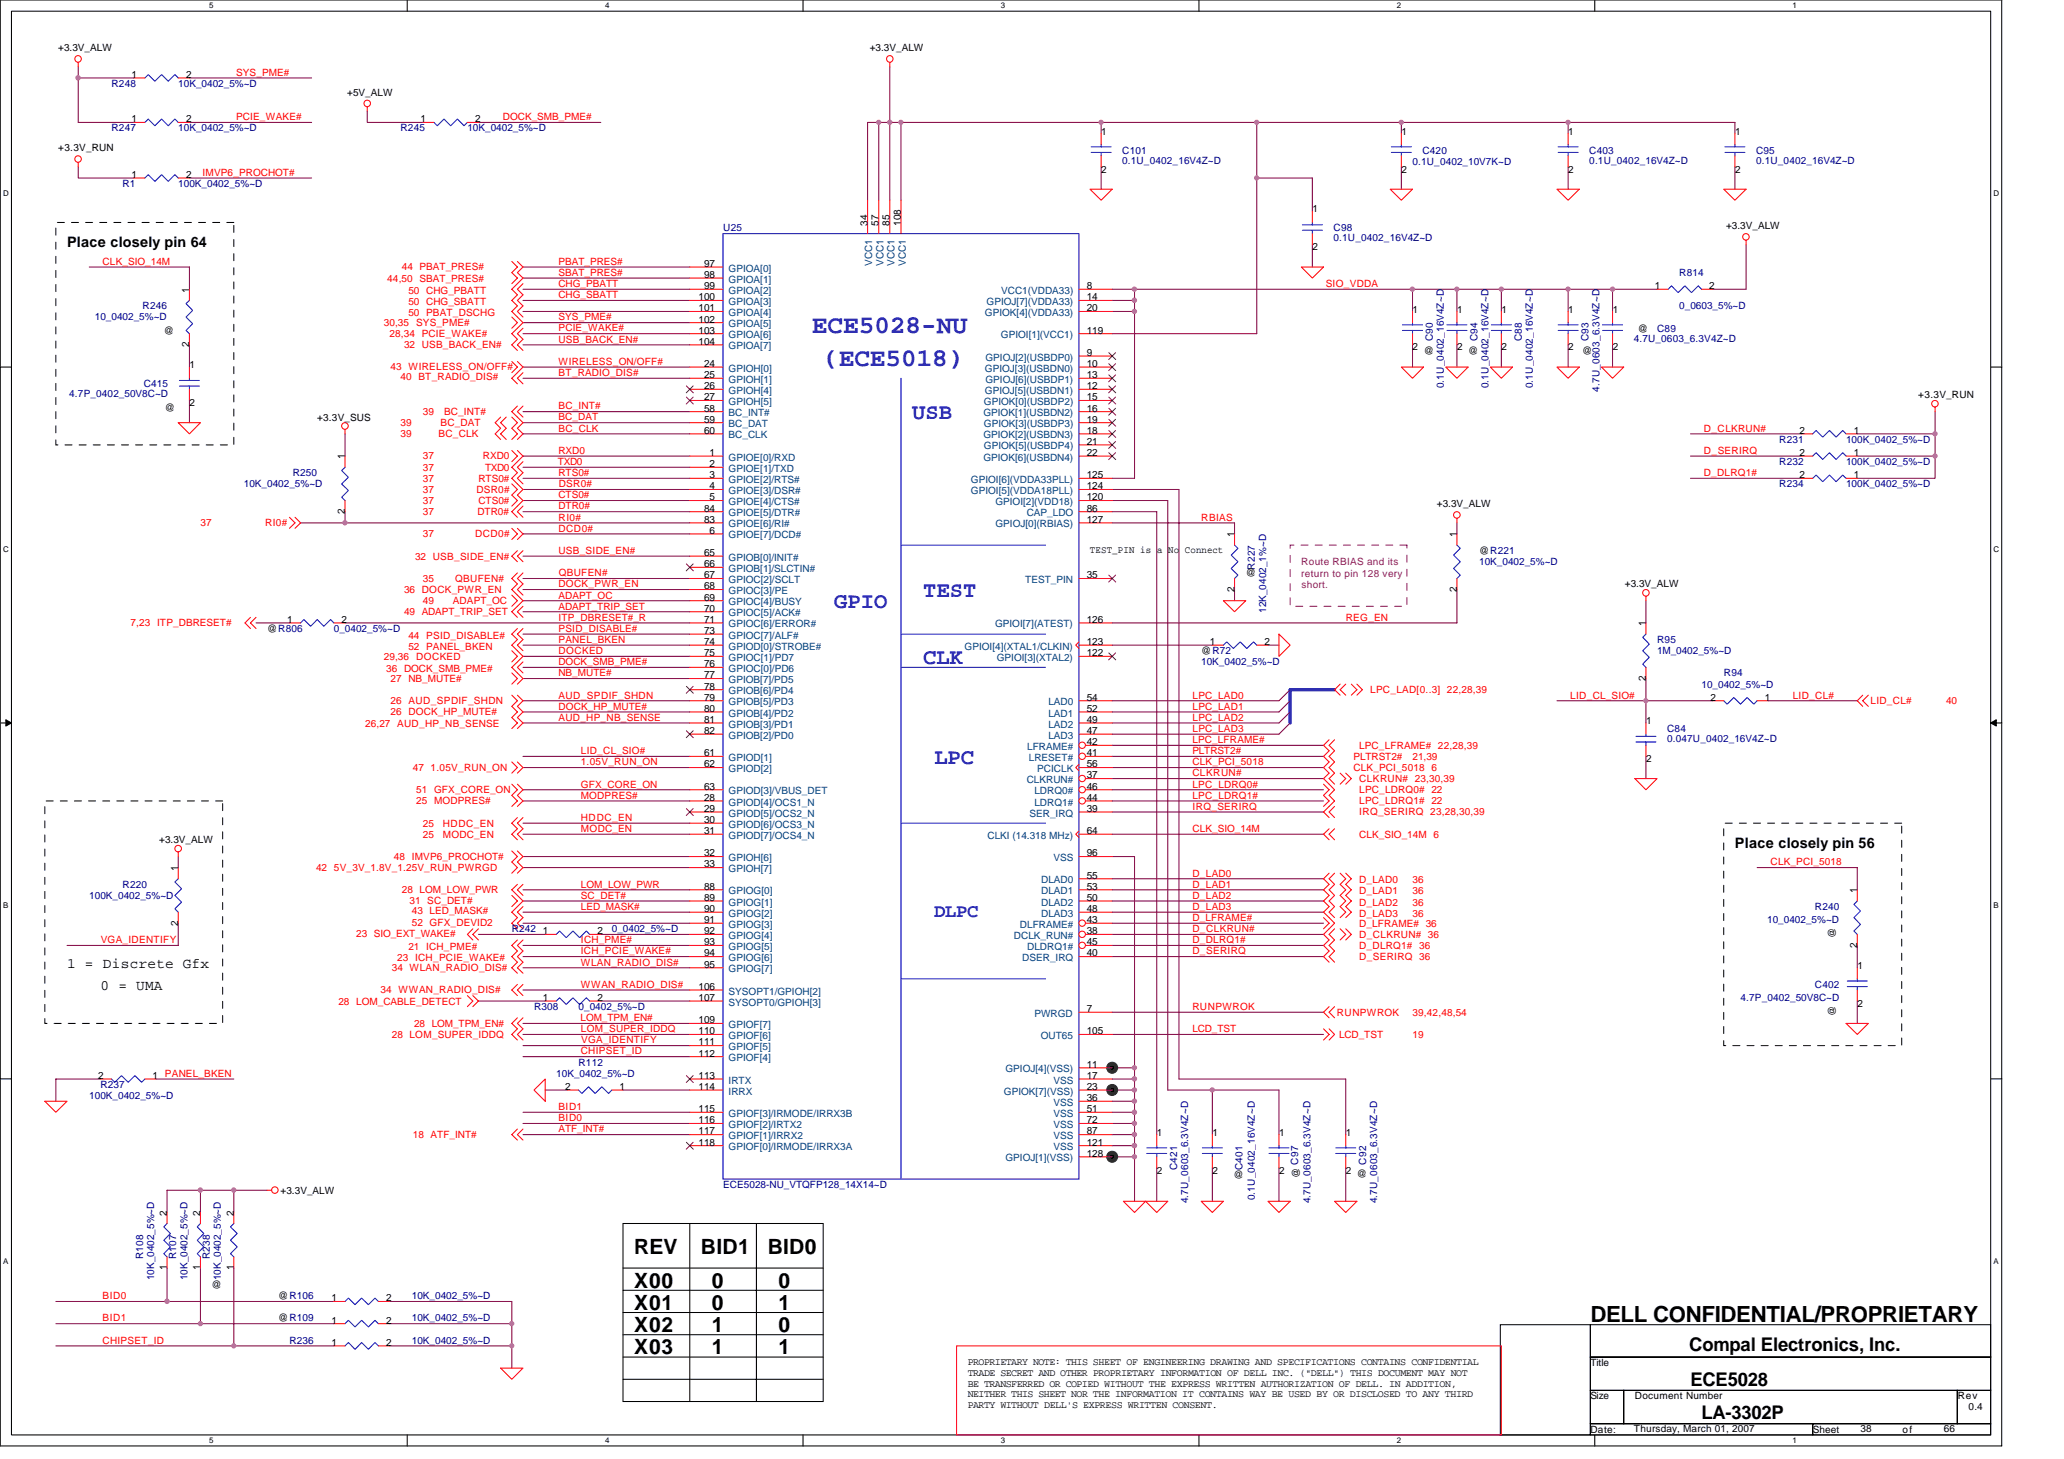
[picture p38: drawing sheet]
<svg xmlns="http://www.w3.org/2000/svg" width="297mm" height="210mm" viewBox="0 0 297 210" stroke-linecap="round" stroke-linejoin="round" font-family="sans-serif">
<defs><g id="words">
<g font-size="3.7" fill="#00f">
<text x="116.9" y="47.9">ECE5028-NU</text>
<text x="118.5" y="52.7">(ECE5018)</text>
</g>
<g font-size="3.2" fill="#00f">
<text x="131.3" y="60.3">USB</text>
<text x="120.1" y="87.5">GPIO</text>
<text x="132.9" y="85.9">TEST</text>
<text x="132.9" y="95.5">CLK</text>
<text x="134.5" y="109.9">LPC</text>
</g>
<text font-size="3.2" x="228.9" y="190.2">DELL CONFIDENTIAL/PROPRIETARY</text>
<g font-size="3">
<text x="91.3" y="185.3">X00</text>
<text x="91.3" y="180.4">REV</text>
<text x="100.9" y="180.4">BID1</text>
<text x="102.5" y="185.3">0</text>
<text x="110.5" y="180.4">BID0</text>
<text x="112.1" y="185.3">0</text>
<text x="91.3" y="191.6">X02</text>
<text x="91.3" y="188.4">X01</text>
<text x="102.5" y="188.4">0</text>
<text x="102.5" y="191.6">1</text>
<text x="112.1" y="188.4">1</text>
<text x="112.1" y="191.6">0</text>
<text x="91.3" y="194.8">X03</text>
<text x="102.5" y="194.8">1</text>
<text x="112.1" y="194.8">1</text>
</g>
<text font-size="2.7" fill="#00f" x="134.4" y="131.9">DLPC</text>
<g font-size="2.7">
<text x="243.1" y="194.4">Compal Electronics, Inc.</text>
<text x="243.3" y="199.3">ECE5028</text>
<text x="244.9" y="204.2">LA-3302P</text>
</g>
<g font-size="2.1">
<text x="9.6" y="35.5">Place closely pin 64</text>
<text x="249.7" y="121.9">Place closely pin 56</text>
<text x="9.6" y="139.3">1 = Discrete Gfx</text>
<text x="14.5" y="142.5">0 = UMA</text>
</g>
<g font-size="1.4">
<text x="8.4" y="7.4">+3.3V_ALW</text>
<text x="18.9" y="11.2">1</text>
<text x="26.8" y="11.2">2</text>
<text x="125.2" y="7.4">+3.3V_ALW</text>
<text x="18.9" y="17.6">1</text>
<text x="26.8" y="17.6">2</text>
<text x="50" y="13.8">+5V_ALW</text>
<text x="60.5" y="17.6">1</text>
<text x="68.4" y="17.6">2</text>
<text x="8.4" y="21.8">+3.3V_RUN</text>
<text x="158.5" y="19.4">1</text>
<text x="201.7" y="19.4">1</text>
<text x="225.7" y="19.4">1</text>
<text x="249.7" y="19.4">1</text>
<text x="18.9" y="25.6">1</text>
<text x="26.8" y="25.6">2</text>
<text x="158.5" y="24.8">2</text>
<text x="201.7" y="24.8">2</text>
<text x="225.7" y="24.8">2</text>
<text x="249.7" y="24.8">2</text>
<text x="124.8" y="32.5" transform="rotate(-90 124.8 32.5)">34</text>
<text x="126.4" y="32.5" transform="rotate(-90 126.4 32.5)">57</text>
<text x="128" y="32.5" transform="rotate(-90 128 32.5)">85</text>
<text x="129.6" y="32.5" transform="rotate(-90 129.6 32.5)">108</text>
<text x="188.9" y="30.6">1</text>
<text x="248.4" y="33">+3.3V_ALW</text>
<text x="101.3" y="38.4">97</text>
<text x="101.3" y="40">98</text>
<text x="101.3" y="41.6">99</text>
<text x="156.4" y="41.6">8</text>
<text x="188.9" y="36">2</text>
<text x="238.1" y="41.6">1</text>
<text x="246" y="41.6">2</text>
<text x="27.2" y="42.1" transform="rotate(-90 27.2 42.1)">1</text>
<text x="100.5" y="43.2">100</text>
<text x="100.5" y="44.8">101</text>
<text x="100.5" y="46.4">102</text>
<text x="100.5" y="48">103</text>
<text x="156.4" y="44.8">20</text>
<text x="156.4" y="48">119</text>
<text x="156.4" y="43.2">14</text>
<text x="203.3" y="45">1</text>
<text x="209.7" y="45">1</text>
<text x="216.1" y="45">1</text>
<text x="225.7" y="45">1</text>
<text x="232.1" y="45">1</text>
<text x="235.7" y="47.7">@</text>
<text x="23.6" y="48">@</text>
<text x="27.2" y="49.9" transform="rotate(-90 27.2 49.9)">2</text>
<text x="27.3" y="53">1</text>
<text x="100.5" y="49.6">104</text>
<text x="101.3" y="52.8">24</text>
<text x="156.4" y="52.8">10</text>
<text x="156.4" y="51.2">9</text>
<text x="203.3" y="50.4">2</text>
<text x="204.9" y="50.9">@</text>
<text x="209.7" y="50.4">2</text>
<text x="211.3" y="50.9">@</text>
<text x="216.1" y="50.4">2</text>
<text x="225.7" y="50.4">2</text>
<text x="227.7" y="50.9">@</text>
<text x="232.1" y="50.4">2</text>
<text x="23.7" y="59.1">@</text>
<text x="27.3" y="58.4">2</text>
<text x="101.3" y="54.4">25</text>
<text x="101.3" y="56">26</text>
<text x="101.3" y="57.6">27</text>
<text x="101.3" y="59.2">58</text>
<text x="156.4" y="56">12</text>
<text x="156.4" y="57.6">15</text>
<text x="156.4" y="59.2">16</text>
<text x="156.4" y="54.4">13</text>
<text x="276.1" y="57.3">+3.3V_RUN</text>
<text x="45.7" y="60.5">+3.3V_SUS</text>
<text x="101.3" y="60.8">59</text>
<text x="101.3" y="62.4">60</text>
<text x="102.1" y="65.6">1</text>
<text x="156.4" y="60.8">19</text>
<text x="156.4" y="64">21</text>
<text x="156.4" y="62.4">18</text>
<text x="156.4" y="65.6">22</text>
<text x="258.9" y="62.4">2</text>
<text x="258.9" y="65.6">2</text>
<text x="266.8" y="62.4">1</text>
<text x="266.8" y="65.6">1</text>
<text x="49.6" y="66.1" transform="rotate(-90 49.6 66.1)">1</text>
<text x="102.1" y="67.2">2</text>
<text x="102.1" y="68.8">3</text>
<text x="102.1" y="70.4">4</text>
<text x="102.1" y="72">5</text>
<text x="156.4" y="72">120</text>
<text x="156.4" y="70.4">124</text>
<text x="156.4" y="68.8">125</text>
<text x="258.9" y="68.8">2</text>
<text x="266.8" y="68.8">1</text>
<text x="49.6" y="73.9" transform="rotate(-90 49.6 73.9)">2</text>
<text x="101.3" y="73.6">84</text>
<text x="101.3" y="75.2">83</text>
<text x="102.1" y="76.8">6</text>
<text x="156.4" y="73.6">86</text>
<text x="156.4" y="75.2">127</text>
<text x="177.6" y="77.3" transform="rotate(-90 177.6 77.3)">1</text>
<text x="206.8" y="73">+3.3V_ALW</text>
<text x="209.7" y="77.3" transform="rotate(-90 209.7 77.3)">1</text>
<text x="101.3" y="80">65</text>
<text x="101.3" y="81.6">66</text>
<text x="101.3" y="83.2">67</text>
<text x="156.4" y="83.2">35</text>
<text x="156.9" y="79.6">TEST_PIN is a No Connect</text>
<text x="179.3" y="82.9">@</text>
<text x="212.9" y="79.7">@R221</text>
<text x="41.3" y="89.6">1</text>
<text x="49.2" y="89.6">2</text>
<text x="101.3" y="84.8">68</text>
<text x="101.3" y="86.4">69</text>
<text x="101.3" y="88">70</text>
<text x="101.3" y="89.6">71</text>
<text x="156.4" y="89.6">126</text>
<text x="177.6" y="85.2" transform="rotate(-90 177.6 85.2)">2</text>
<text x="209.7" y="85.2" transform="rotate(-90 209.7 85.2)">2</text>
<text x="233.8" y="84.5">+3.3V_ALW</text>
<text x="38.5" y="90.9">@R806</text>
<text x="101.3" y="91.2">73</text>
<text x="101.3" y="92.8">74</text>
<text x="101.3" y="94.4">75</text>
<text x="101.3" y="96">76</text>
<text x="156.4" y="94.4">122</text>
<text x="156.4" y="92.8">123</text>
<text x="172.9" y="94.1">@R72</text>
<text x="174.1" y="92.8">1</text>
<text x="182" y="92.8">2</text>
<text x="236.9" y="90.1" transform="rotate(-90 236.9 90.1)">1</text>
<text x="101.3" y="97.6">77</text>
<text x="101.3" y="99.2">78</text>
<text x="101.3" y="100.8">79</text>
<text x="156.4" y="100.8">54</text>
<text x="236.9" y="97.9" transform="rotate(-90 236.9 97.9)">2</text>
<text x="246.1" y="100.8">2</text>
<text x="254" y="100.8">1</text>
<text x="101.3" y="102.4">80</text>
<text x="101.3" y="104">81</text>
<text x="101.3" y="105.6">82</text>
<text x="156.4" y="105.6">47</text>
<text x="156.4" y="104">49</text>
<text x="156.4" y="102.4">52</text>
<text x="156.4" y="107.2">42</text>
<text x="236.9" y="104.2">1</text>
<text x="101.3" y="108.8">61</text>
<text x="101.3" y="110.4">62</text>
<text x="101.3" y="113.6">63</text>
<text x="156.4" y="108.8">41</text>
<text x="156.4" y="112">37</text>
<text x="156.4" y="110.4">56</text>
<text x="156.4" y="113.6">46</text>
<text x="236.9" y="109.6">2</text>
<text x="101.3" y="115.2">28</text>
<text x="101.3" y="116.8">29</text>
<text x="101.3" y="118.4">30</text>
<text x="101.3" y="120">31</text>
<text x="156.4" y="115.2">44</text>
<text x="156.4" y="116.8">39</text>
<text x="156.4" y="120">64</text>
<text x="22.9" y="121.3">+3.3V_ALW</text>
<text x="25.6" y="125.3" transform="rotate(-90 25.6 125.3)">1</text>
<text x="101.3" y="123.2">32</text>
<text x="101.3" y="124.8">33</text>
<text x="156.4" y="123.2">96</text>
<text x="101.3" y="128">88</text>
<text x="101.3" y="129.6">89</text>
<text x="101.3" y="131.2">90</text>
<text x="156.4" y="131.2">48</text>
<text x="156.4" y="129.6">50</text>
<text x="156.4" y="128">53</text>
<text x="156.4" y="126.4">55</text>
<text x="267.3" y="128.5" transform="rotate(-90 267.3 128.5)">1</text>
<text x="25.6" y="133.2" transform="rotate(-90 25.6 133.2)">2</text>
<text x="78.1" y="134.4">1</text>
<text x="86" y="134.4">2</text>
<text x="101.3" y="132.8">91</text>
<text x="101.3" y="134.4">92</text>
<text x="101.3" y="136">93</text>
<text x="101.3" y="137.6">94</text>
<text x="156.4" y="136">45</text>
<text x="156.4" y="132.8">43</text>
<text x="156.4" y="134.4">38</text>
<text x="156.4" y="137.6">40</text>
<text x="264.1" y="134.9" transform="rotate(-90 264.1 134.9)">@</text>
<text x="267.3" y="136.4" transform="rotate(-90 267.3 136.4)">2</text>
<text x="78.1" y="144">1</text>
<text x="86" y="144">2</text>
<text x="100.5" y="142.4">106</text>
<text x="100.5" y="144">107</text>
<text x="101.3" y="139.2">95</text>
<text x="267.3" y="139.4">1</text>
<text x="100.5" y="147.2">109</text>
<text x="100.5" y="148.8">110</text>
<text x="156.4" y="145.6">7</text>
<text x="156.4" y="148.8">105</text>
<text x="264.1" y="146.1" transform="rotate(-90 264.1 146.1)">@</text>
<text x="267.3" y="144.8">2</text>
<text x="14.1" y="155.2">2</text>
<text x="22" y="155.2">1 PANEL_BKEN</text>
<text x="100.5" y="150.4">111</text>
<text x="100.5" y="152">112</text>
<text x="100.5" y="155.2">113</text>
<text x="156.4" y="155.2">17</text>
<text x="156.4" y="153.6">11</text>
<text x="81.3" y="156.8">2</text>
<text x="89.2" y="156.8">1</text>
<text x="100.5" y="156.8">114</text>
<text x="100.5" y="160">115</text>
<text x="100.5" y="161.6">116</text>
<text x="156.4" y="160">51</text>
<text x="156.4" y="158.4">36</text>
<text x="156.4" y="161.6">72</text>
<text x="156.4" y="156.8">23</text>
<text x="100.5" y="163.2">117</text>
<text x="100.5" y="164.8">118</text>
<text x="156.4" y="164.8">121</text>
<text x="156.4" y="163.2">87</text>
<text x="156.4" y="166.4">128</text>
<text x="166.5" y="163.4">1</text>
<text x="174.5" y="163.4">1</text>
<text x="184.1" y="163.4">1</text>
<text x="193.7" y="163.4">1</text>
<text x="40.4" y="171.7">+3.3V_ALW</text>
<text x="166.5" y="168.8">2</text>
<text x="174.5" y="168.8">2</text>
<text x="177.5" y="169.5">@</text>
<text x="184.1" y="168.8">2</text>
<text x="187" y="169.5" transform="rotate(-90 187 169.5)">@ C97</text>
<text x="193.7" y="168.8">2</text>
<text x="195.3" y="169.3">@</text>
<text x="24" y="174.9" transform="rotate(-90 24 174.9)">2</text>
<text x="28.8" y="174.9" transform="rotate(-90 28.8 174.9)">2</text>
<text x="33.6" y="174.9" transform="rotate(-90 33.6 174.9)">2</text>
<text x="24" y="182.8" transform="rotate(-90 24 182.8)">1</text>
<text x="28.8" y="182.8" transform="rotate(-90 28.8 182.8)">1</text>
<text x="30.5" y="185.3">@</text>
<text x="33.6" y="182.8" transform="rotate(-90 33.6 182.8)">1</text>
<text x="40" y="186.9">@R106</text>
<text x="40" y="190.1">@R109</text>
<text x="47.7" y="187.2">1</text>
<text x="47.7" y="190.4">1</text>
<text x="55.6" y="187.2">2</text>
<text x="55.6" y="190.4">2</text>
<text x="47.7" y="193.6">1</text>
<text x="55.6" y="193.6">2</text>
<text x="139.3" y="196.4">PROPRIETARY NOTE: THIS SHEET OF ENGINEERING DRAWING AND SPECIFICATIONS CONTAINS CONFIDENTIAL</text>
<text x="139.3" y="197.9">TRADE SECRET AND OTHER PROPRIETARY INFORMATION OF DELL INC. (&quot;DELL&quot;) THIS DOCUMENT MAY NOT</text>
<text x="228.9" y="196.5">Title</text>
<text x="139.3" y="199.5">BE TRANSFERRED OR COPIED WITHOUT THE EXPRESS WRITTEN AUTHORIZATION OF DELL. IN ADDITION,</text>
<text x="139.3" y="201">NEITHER THIS SHEET NOR THE INFORMATION IT CONTAINS WAY BE USED BY OR DISCLOSED TO ANY THIRD</text>
<text x="139.3" y="202.6">PARTY WITHOUT DELL'S EXPRESS WRITTEN CONSENT.</text>
<text x="228.9" y="201.3">Size</text>
<text x="235.3" y="201.3">Document Number</text>
<text x="281.7" y="201.3">Rev</text>
<text x="283.3" y="202.9">0.4</text>
<text x="228.9" y="206.1">Date:</text>
<text x="235.1" y="206">Thursday, March 01, 2007</text>
<text x="260.9" y="206.1">Sheet</text>
<text x="267.8" y="206">38</text>
<text x="273.8" y="206.1">of</text>
<text x="279.8" y="206">66</text>
</g>
<g font-size="1.4" fill="#f00">
<text x="34" y="10.9">SYS_PME#</text>
<text x="34" y="17.3">PCIE_WAKE#</text>
<text x="72.4" y="17.3">DOCK_SMB_PME#</text>
<text x="29.2" y="25.3">IMVP6_PROCHOT#</text>
<text x="14.8" y="38.1">CLK_SIO_14M</text>
<text x="55.7" y="40.5">44,50 SBAT_PRES#</text>
<text x="57.8" y="38.9">44 PBAT_PRES#</text>
<text x="80.4" y="38.1">PBAT_PRES#</text>
<text x="80.4" y="39.7">SBAT_PRES#</text>
<text x="80.4" y="41.3">CHG_PBATT</text>
<text x="190.8" y="41.3">SIO_VDDA</text>
<text x="55.3" y="46.9">30,35</text>
<text x="58.8" y="42.3">50 CHG_PBATT</text>
<text x="58.8" y="43.9">50 CHG_SBATT</text>
<text x="58.8" y="45.5">50 PBAT_DSCHG</text>
<text x="59.9" y="46.9">SYS_PME#</text>
<text x="80.4" y="46.1">SYS_PME#</text>
<text x="80.4" y="42.9">CHG_SBATT</text>
<text x="80.4" y="47.7">PCIE_WAKE#</text>
<text x="56" y="48.5">28,34 PCIE_WAKE#</text>
<text x="56.2" y="53.3">43 WIRELESS_ON/OFF#</text>
<text x="58.1" y="50.1">32 USB_BACK_EN#</text>
<text x="80.4" y="49.3">USB_BACK_EN#</text>
<text x="80.4" y="52.5">WIRELESS_ON/OFF#</text>
<text x="57.7" y="54.7">40 BT_RADIO_DIS#</text>
<text x="60.9" y="59.7">39</text>
<text x="63.9" y="59.7">BC_INT#</text>
<text x="80.4" y="54.1">BT_RADIO_DIS#</text>
<text x="80.4" y="58.9">BC_INT#</text>
<text x="57.7" y="62.9">39</text>
<text x="57.7" y="61.3">39</text>
<text x="63.1" y="62.9">BC_CLK</text>
<text x="63.4" y="61.3">BC_DAT</text>
<text x="80.4" y="60.5">BC_DAT</text>
<text x="80.4" y="62.1">BC_CLK</text>
<text x="80.4" y="65.3">RXD0</text>
<text x="245.2" y="62.1">D_CLKRUN#</text>
<text x="245.2" y="65.3">D_SERIRQ</text>
<text x="60.9" y="67.7">37</text>
<text x="60.9" y="69.3">37</text>
<text x="60.9" y="70.9">37</text>
<text x="60.9" y="66.1">37</text>
<text x="68.6" y="70.9">DSR0#</text>
<text x="68.9" y="69.3">RTS0#</text>
<text x="69.5" y="66.1">RXD0</text>
<text x="69.8" y="67.7">TXD0</text>
<text x="80.3" y="66.9">TXD0</text>
<text x="80.4" y="68.5">RTS0#</text>
<text x="80.4" y="71.7">CTS0#</text>
<text x="80.4" y="70.1">DSR0#</text>
<text x="245.2" y="68.5">D_DLRQ1#</text>
<text x="28.8" y="75.7">37</text>
<text x="38.1" y="75.7">RI0#</text>
<text x="60.9" y="77.3">37</text>
<text x="60.9" y="72.5">37</text>
<text x="60.9" y="74.1">37</text>
<text x="68.4" y="77.3">DCD0#</text>
<text x="68.7" y="74.1">DTR0#</text>
<text x="68.9" y="72.5">CTS0#</text>
<text x="80.4" y="73.3">DTR0#</text>
<text x="80.4" y="74.9">RI0#</text>
<text x="80.4" y="76.5">DCD0#</text>
<text x="172.9" y="74.9">RBIAS</text>
<text x="59.7" y="80.5">32 USB_SIDE_EN#</text>
<text x="60.9" y="83.7">35</text>
<text x="65.5" y="83.7">QBUFEN#</text>
<text x="80.4" y="79.7">USB_SIDE_EN#</text>
<text x="80.4" y="82.9">QBUFEN#</text>
<text x="58.1" y="85.3">36 DOCK_PWR_EN</text>
<text x="58.1" y="88.5">49 ADAPT_TRIP_SET</text>
<text x="60.9" y="86.9">49</text>
<text x="65.2" y="86.9">ADAPT_OC</text>
<text x="80.4" y="84.5">DOCK_PWR_EN</text>
<text x="80.4" y="86.1">ADAPT_OC</text>
<text x="80.4" y="87.7">ADAPT_TRIP_SET</text>
<text x="80.4" y="89.3">ITP_DBRESET#_R</text>
<text x="193.7" y="89.3">REG_EN</text>
<text x="18.8" y="90.1">7,23 ITP_DBRESET#</text>
<text x="55.3" y="94.9">29,36</text>
<text x="58.8" y="91.9">44 PSID_DISABLE#</text>
<text x="58.8" y="93.5">52 PANEL_BKEN</text>
<text x="59.9" y="94.9">DOCKED</text>
<text x="80.4" y="90.9">PSID_DISABLE#</text>
<text x="80.4" y="94.1">DOCKED</text>
<text x="80.4" y="92.5">PANEL_BKEN</text>
<text x="80.4" y="95.7">DOCK_SMB_PME#</text>
<text x="55.6" y="96.7">36 DOCK_SMB_PME#</text>
<text x="56.2" y="98.1">27 NB_MUTE#</text>
<text x="56.2" y="101.3">26 AUD_SPDIF_SHDN</text>
<text x="80.4" y="97.3">NB_MUTE#</text>
<text x="80.4" y="100.5">AUD_SPDIF_SHDN</text>
<text x="171.6" y="100.5">LPC_LAD0</text>
<text x="197.2" y="99.7">LPC_LAD[0..3] 22,28,39</text>
<text x="226" y="100.5">LID_CL_SIO#</text>
<text x="258" y="100.5">LID_CL#</text>
<text x="269.2" y="101.3">LID_CL#</text>
<text x="280.1" y="101.3">40</text>
<text x="52.5" y="104.5">26,27 AUD_HP_NB_SENSE</text>
<text x="56.2" y="102.9">26 DOCK_HP_MUTE#</text>
<text x="80.4" y="103.7">AUD_HP_NB_SENSE</text>
<text x="80.4" y="102.1">DOCK_HP_MUTE#</text>
<text x="171.6" y="102.1">LPC_LAD1</text>
<text x="171.6" y="103.7">LPC_LAD2</text>
<text x="171.6" y="105.3">LPC_LAD3</text>
<text x="171.6" y="106.9">LPC_LFRAME#</text>
<text x="195.6" y="107.7">LPC_LFRAME# 22,28,39</text>
<text x="59.4" y="110.9">47</text>
<text x="62" y="110.9">1.05V_RUN_ON</text>
<text x="83.6" y="108.5">LID_CL_SIO#</text>
<text x="83.6" y="110.1">1.05V_RUN_ON</text>
<text x="83.6" y="113.3">GFX_CORE_ON</text>
<text x="171.6" y="111.7">CLKRUN#</text>
<text x="171.6" y="113.3">LPC_LDRQ0#</text>
<text x="171.6" y="108.5">PLTRST2#</text>
<text x="171.6" y="110.1">CLK_PCI_5018</text>
<text x="194.8" y="109.3">PLTRST2#</text>
<text x="194.8" y="110.9">CLK_PCI_5018 6</text>
<text x="195.6" y="112.5">CLKRUN# 23,30,39</text>
<text x="203.3" y="109.3">21,39</text>
<text x="59.9" y="114.1">51 GFX_CORE_ON</text>
<text x="59.9" y="115.7">25 MODPRES#</text>
<text x="60.9" y="118.9">25</text>
<text x="63.7" y="118.9">HDDC_EN</text>
<text x="83.6" y="114.9">MODPRES#</text>
<text x="83.6" y="119.7">MODC_EN</text>
<text x="83.6" y="118.1">HDDC_EN</text>
<text x="171.6" y="116.5">IRQ_SERIRQ</text>
<text x="171.6" y="119.7">CLK_SIO_14M</text>
<text x="171.6" y="114.9">LPC_LDRQ1#</text>
<text x="195.6" y="117.3">IRQ_SERIRQ 23,28,30,39</text>
<text x="195.6" y="115.7">LPC_LDRQ1# 22</text>
<text x="195.6" y="114.1">LPC_LDRQ0# 22</text>
<text x="45.5" y="125.3">42</text>
<text x="48" y="125.3">5V_3V_1.8V_1.25V_RUN_PWRGD</text>
<text x="56.7" y="123.7">48 IMVP6_PROCHOT#</text>
<text x="60.9" y="120.5">25</text>
<text x="63.7" y="120.5">MODC_EN</text>
<text x="195.6" y="120.5">CLK_SIO_14M 6</text>
<text x="254.8" y="124.5">CLK_PCI_5018</text>
<text x="57.8" y="128.5">28 LOM_LOW_PWR</text>
<text x="58.9" y="130.1">31 SC_DET#</text>
<text x="59.3" y="131.6">43 LED_MASK#</text>
<text x="83.6" y="129.3">SC_DET#</text>
<text x="83.6" y="130.9">LED_MASK#</text>
<text x="83.6" y="127.7">LOM_LOW_PWR</text>
<text x="171.6" y="127.7">D_LAD1</text>
<text x="171.6" y="130.9">D_LAD3</text>
<text x="171.6" y="126.1">D_LAD0</text>
<text x="171.6" y="129.3">D_LAD2</text>
<text x="195.6" y="128.7">D_LAD1</text>
<text x="195.6" y="130.3">D_LAD2</text>
<text x="195.6" y="131.9">D_LAD3</text>
<text x="195.6" y="127.1">D_LAD0</text>
<text x="203.3" y="128.7">36</text>
<text x="203.3" y="130.3">36</text>
<text x="203.3" y="131.9">36</text>
<text x="203.3" y="127.1">36</text>
<text x="14.5" y="135.7">VGA_IDENTIFY</text>
<text x="51.3" y="134.7">23 SIO_EXT_WAKE#</text>
<text x="58.8" y="136.7">21 ICH_PME#</text>
<text x="59.3" y="133.2">52 GFX_DEVID2</text>
<text x="83.6" y="135.7">ICH_PME#</text>
<text x="83.6" y="137.3">ICH_PCIE_WAKE#</text>
<text x="171.6" y="135.7">D_DLRQ1#</text>
<text x="171.6" y="132.5">D_LFRAME#</text>
<text x="171.6" y="137.3">D_SERIRQ</text>
<text x="171.6" y="134.1">D_CLKRUN#</text>
<text x="195.6" y="136.5">D_DLRQ1# 36</text>
<text x="195.6" y="133.3">D_LFRAME# 36</text>
<text x="195.6" y="134.9">D_CLKRUN# 36</text>
<text x="54.8" y="142.9">34 WWAN_RADIO_DIS#</text>
<text x="56.4" y="139.7">34 WLAN_RADIO_DIS#</text>
<text x="57.2" y="138.3">23 ICH_PCIE_WAKE#</text>
<text x="83.6" y="138.9">WLAN_RADIO_DIS#</text>
<text x="83.6" y="142.1">WWAN_RADIO_DIS#</text>
<text x="195.6" y="138.1">D_SERIRQ 36</text>
<text x="48.7" y="144.5">28 LOM_CABLE_DETECT</text>
<text x="56.4" y="149.3">28 LOM_SUPER_IDDQ</text>
<text x="59.6" y="147.7">28 LOM_TPM_EN#</text>
<text x="83.6" y="146.9">LOM_TPM_EN#</text>
<text x="83.6" y="148.5">LOM_SUPER_IDDQ</text>
<text x="171.6" y="145.3">RUNPWROK</text>
<text x="171.6" y="148.5">LCD_TST</text>
<text x="192.4" y="146.1">RUNPWROK</text>
<text x="192.7" y="149.3">LCD_TST</text>
<text x="203.3" y="149.3">19</text>
<text x="203.3" y="146.1">39,42,48,54</text>
<text x="83.6" y="151.7">CHIPSET_ID</text>
<text x="83.6" y="150.1">VGA_IDENTIFY</text>
<text x="80.4" y="161.3">BID0</text>
<text x="80.4" y="159.7">BID1</text>
<text x="59.4" y="163.7">18 ATF_INT#</text>
<text x="80.4" y="162.9">ATF_INT#</text>
<text x="14.8" y="186.9">BID0</text>
<text x="14.8" y="190.1">BID1</text>
<text x="14.8" y="193.3">CHIPSET_ID</text>
</g>
<g font-size="1.4" fill="#000080">
<text x="16" y="12.5">R248</text>
<text x="25.6" y="12.5">10K_0402_5%~D</text>
<text x="16" y="18.9">R247</text>
<text x="25.6" y="18.9">10K_0402_5%~D</text>
<text x="57.7" y="18.9">R245</text>
<text x="67.3" y="18.9">10K_0402_5%~D</text>
<text x="161.5" y="22.1">C101</text>
<text x="161.5" y="23.5">0.1U_0402_16V4Z~D</text>
<text x="203.3" y="23.7">0.1U_0402_10V7K~D</text>
<text x="204.7" y="22.1">C420</text>
<text x="228.7" y="22.1">C403</text>
<text x="228.7" y="23.5">0.1U_0402_16V4Z~D</text>
<text x="252.7" y="22.1">C95</text>
<text x="252.7" y="23.5">0.1U_0402_16V4Z~D</text>
<text x="17.6" y="26.9">R1</text>
<text x="25.7" y="26.9">100K_0402_5%~D</text>
<text x="104.1" y="33.3">U25</text>
<text x="191.9" y="33.3">C98</text>
<text x="191.9" y="34.7">0.1U_0402_16V4Z~D</text>
<text x="241.7" y="39.7">R814</text>
<text x="13.6" y="46.1">10_0402_5%~D</text>
<text x="20.5" y="44.5">R246</text>
<text x="238.5" y="47.7">C89</text>
<text x="241.7" y="44.5">0_0603_5%~D</text>
<text x="206.2" y="49.1" transform="rotate(-90 206.2 49.1)">C90</text>
<text x="212.6" y="49.1" transform="rotate(-90 212.6 49.1)">C94</text>
<text x="219" y="49.1" transform="rotate(-90 219 49.1)">C88</text>
<text x="228.6" y="49.1" transform="rotate(-90 228.6 49.1)">C93</text>
<text x="235.1" y="49.1">4.7U_0603_6.3V4Z~D</text>
<text x="10" y="57.1">4.7P_0402_50V8C~D</text>
<text x="20.7" y="55.7">C415</text>
<text x="207.8" y="55.9" transform="rotate(-90 207.8 55.9)">0.1U_0402_16V4Z~D</text>
<text x="214.2" y="55.9" transform="rotate(-90 214.2 55.9)">0.1U_0402_16V4Z~D</text>
<text x="220.6" y="55.9" transform="rotate(-90 220.6 55.9)">0.1U_0402_16V4Z~D</text>
<text x="230.2" y="56.3" transform="rotate(-90 230.2 56.3)">4.7U_0603_6.3V4Z~D</text>
<text x="256.1" y="63.7">R231</text>
<text x="265.7" y="63.7">100K_0402_5%~D</text>
<text x="35.1" y="70.1">10K_0402_5%~D</text>
<text x="42.1" y="68.5">R250</text>
<text x="256.1" y="70.1">R234</text>
<text x="256.1" y="66.9">R232</text>
<text x="265.7" y="70.1">100K_0402_5%~D</text>
<text x="265.7" y="66.9">100K_0402_5%~D</text>
<text x="180.6" y="81.9" transform="rotate(-90 180.6 81.9)">R227</text>
<text x="212.9" y="81.3">10K_0402_5%~D</text>
<text x="182.2" y="88.2" transform="rotate(-90 182.2 88.2)">12K_0402_1%~D</text>
<text x="48" y="90.9">0_0402_5%~D</text>
<text x="172.9" y="95.7">10K_0402_5%~D</text>
<text x="238.5" y="92.5">R95</text>
<text x="238.5" y="94.1">1M_0402_5%~D</text>
<text x="244.9" y="98.9">10_0402_5%~D</text>
<text x="248.1" y="97.3">R94</text>
<text x="239.9" y="105.3">C84</text>
<text x="239.9" y="106.7">0.047U_0402_16V4Z~D</text>
<text x="12.8" y="129.3">100K_0402_5%~D</text>
<text x="17.6" y="127.7">R220</text>
<text x="261.2" y="130.9">R240</text>
<text x="73.7" y="134.1">R242</text>
<text x="88" y="134.1">0_0402_5%~D</text>
<text x="254.3" y="132.8">10_0402_5%~D</text>
<text x="261.2" y="142.1">C402</text>
<text x="76.9" y="145.3">R308</text>
<text x="83.3" y="145.3">0_0402_5%~D</text>
<text x="250.5" y="144">4.7P_0402_50V8C~D</text>
<text x="80" y="154.9">10K_0402_5%~D</text>
<text x="83.3" y="153.3">R112</text>
<text x="12.8" y="158.1">100K_0402_5%~D</text>
<text x="14.5" y="156.5">R237</text>
<text x="196.6" y="167.5" transform="rotate(-90 196.6 167.5)">C92</text>
<text x="104.1" y="170.9">ECE5028-NU_VTQFP128_14X14~D</text>
<text x="169.4" y="168.4" transform="rotate(-90 169.4 168.4)">C421</text>
<text x="171" y="173.1" transform="rotate(-90 171 173.1)">4.7U_0603_6.3V4Z~D</text>
<text x="178.8" y="168.4" transform="rotate(-90 178.8 168.4)">C401</text>
<text x="180.6" y="172.7" transform="rotate(-90 180.6 172.7)">0.1U_0402_16V4Z~D</text>
<text x="188.6" y="173.1" transform="rotate(-90 188.6 173.1)">4.7U_0603_6.3V4Z~D</text>
<text x="198.2" y="173.1" transform="rotate(-90 198.2 173.1)">4.7U_0603_6.3V4Z~D</text>
<text x="20.6" y="181.1" transform="rotate(-90 20.6 181.1)">R108</text>
<text x="22.2" y="184.2" transform="rotate(-90 22.2 184.2)">10K_0402_5%~D</text>
<text x="25.4" y="181.1" transform="rotate(-90 25.4 181.1)">R107</text>
<text x="27" y="184.2" transform="rotate(-90 27 184.2)">10K_0402_5%~D</text>
<text x="30.2" y="181.1" transform="rotate(-90 30.2 181.1)">R238</text>
<text x="31.8" y="184.2" transform="rotate(-90 31.8 184.2)">10K_0402_5%~D</text>
<text x="59.3" y="186.9">10K_0402_5%~D</text>
<text x="59.3" y="190.1">10K_0402_5%~D</text>
<text x="41.7" y="193.3">R236</text>
<text x="59.3" y="193.3">10K_0402_5%~D</text>
</g>
<g font-size="1.4" fill="#004080">
<text x="104.9" y="39.1">GPIOA[0]</text>
<text x="104.9" y="40.7">GPIOA[1]</text>
<text x="125.5" y="38.2" transform="rotate(-90 125.5 38.2)">VCC1</text>
<text x="127.1" y="38.2" transform="rotate(-90 127.1 38.2)">VCC1</text>
<text x="128.7" y="38.2" transform="rotate(-90 128.7 38.2)">VCC1</text>
<text x="130.3" y="38.2" transform="rotate(-90 130.3 38.2)">VCC1</text>
<text x="104.9" y="42.3">GPIOA[2]</text>
<text x="104.9" y="43.9">GPIOA[3]</text>
<text x="104.9" y="45.5">GPIOA[4]</text>
<text x="104.9" y="47.1">GPIOA[5]</text>
<text x="141.7" y="45.5">GPIOK[4](VDDA33)</text>
<text x="142" y="43.9">GPIOJ[7](VDDA33)</text>
<text x="144.1" y="42.3">VCC1(VDDA33)</text>
<text x="104.9" y="48.7">GPIOA[6]</text>
<text x="104.9" y="50.3">GPIOA[7]</text>
<text x="104.9" y="53.5">GPIOH[0]</text>
<text x="141.7" y="53.5">GPIOJ[3](USBDN0)</text>
<text x="141.8" y="51.9">GPIOJ[2](USBDP0)</text>
<text x="144.1" y="48.7">GPIOI[1](VCC1)</text>
<text x="104.9" y="55.1">GPIOH[1]</text>
<text x="104.9" y="56.7">GPIOH[4]</text>
<text x="104.9" y="58.3">GPIOH[5]</text>
<text x="104.9" y="59.9">BC_INT#</text>
<text x="141.5" y="59.9">GPIOK[1](USBDN2)</text>
<text x="141.6" y="58.3">GPIOK[0](USBDP2)</text>
<text x="141.7" y="56.7">GPIOJ[5](USBDN1)</text>
<text x="141.8" y="55.1">GPIOJ[6](USBDP1)</text>
<text x="104.9" y="61.5">BC_DAT</text>
<text x="104.9" y="63.1">BC_CLK</text>
<text x="141.5" y="63.1">GPIOK[2](USBDN3)</text>
<text x="141.6" y="61.5">GPIOK[3](USBDP3)</text>
<text x="141.6" y="64.7">GPIOK[5](USBDP4)</text>
<text x="104.9" y="66.3">GPIOE[0]/RXD</text>
<text x="104.9" y="67.9">GPIOE[1]/TXD</text>
<text x="104.9" y="69.5">GPIOE[2]/RTS#</text>
<text x="104.9" y="71.1">GPIOE[3]/DSR#</text>
<text x="139.7" y="71.1">GPIOI[5](VDDA18PLL)</text>
<text x="139.7" y="69.5">GPIOI[6](VDDA33PLL)</text>
<text x="141.5" y="66.3">GPIOK[6](USBDN4)</text>
<text x="104.9" y="72.7">GPIOE[4]/CTS#</text>
<text x="104.9" y="74.3">GPIOE[5]/DTR#</text>
<text x="104.9" y="75.9">GPIOE[6]/RI#</text>
<text x="104.9" y="77.5">GPIOE[7]/DCD#</text>
<text x="143.3" y="72.7">GPIOI[2](VDD18)</text>
<text x="143.3" y="75.9">GPIOJ[0](RBIAS)</text>
<text x="147.8" y="74.3">CAP_LDO</text>
<text x="104.9" y="80.7">GPIOB[0]/INIT#</text>
<text x="104.9" y="82.3">GPIOB[1]/SLCTIN#</text>
<text x="104.9" y="83.9">GPIOC[2]/SCLT</text>
<text x="147.5" y="83.9">TEST_PIN</text>
<text x="104.9" y="85.5">GPIOC[3]/PE</text>
<text x="104.9" y="87.1">GPIOC[4]/BUSY</text>
<text x="104.9" y="88.7">GPIOC[5]/ACK#</text>
<text x="104.9" y="90.3">GPIOC[6]/ERROR#</text>
<text x="104.9" y="91.9">GPIOC[7]/ALF#</text>
<text x="104.9" y="93.5">GPIOD[0]/STROBE#</text>
<text x="104.9" y="95.1">GPIOC[1]/PD7</text>
<text x="138.8" y="93.5">GPIOI[4](XTAL1/CLKIN)</text>
<text x="143.2" y="90.3">GPIOI[7](ATEST)</text>
<text x="143.5" y="95.1">GPIOI[3](XTAL2)</text>
<text x="104.9" y="96.7">GPIOC[0]/PD6</text>
<text x="104.9" y="98.3">GPIOB[7]/PD5</text>
<text x="104.9" y="99.9">GPIOB[6]/PD4</text>
<text x="104.9" y="101.5">GPIOB[5]/PD3</text>
<text x="150.9" y="101.5">LAD0</text>
<text x="104.9" y="103.1">GPIOB[4]/PD2</text>
<text x="104.9" y="104.7">GPIOB[3]/PD1</text>
<text x="104.9" y="106.3">GPIOB[2]/PD0</text>
<text x="147.8" y="107.9">LFRAME#</text>
<text x="150.9" y="106.3">LAD3</text>
<text x="150.9" y="104.7">LAD2</text>
<text x="150.9" y="103.1">LAD1</text>
<text x="104.9" y="109.5">GPIOD[1]</text>
<text x="104.9" y="111.1">GPIOD[2]</text>
<text x="147.8" y="112.7">CLKRUN#</text>
<text x="148.1" y="109.5">LRESET#</text>
<text x="149.3" y="111.1">PCICLK</text>
<text x="104.9" y="114.3">GPIOD[3]/VBUS_DET</text>
<text x="104.9" y="115.9">GPIOD[4]/OCS1_N</text>
<text x="104.9" y="117.5">GPIOD[5]/OCS2_N</text>
<text x="104.9" y="119.1">GPIOD[6]/OCS3_N</text>
<text x="148.2" y="117.5">SER_IRQ</text>
<text x="148.9" y="115.9">LDRQ1#</text>
<text x="148.9" y="114.3">LDRQ0#</text>
<text x="104.9" y="120.7">GPIOD[7]/OCS4_N</text>
<text x="104.9" y="123.9">GPIOH[6]</text>
<text x="104.9" y="125.5">GPIOH[7]</text>
<text x="142.1" y="120.7">CLKI (14.318 MHz)</text>
<text x="151.6" y="123.9">VSS</text>
<text x="104.9" y="128.7">GPIOG[0]</text>
<text x="104.9" y="130.3">GPIOG[1]</text>
<text x="104.9" y="131.9">GPIOG[2]</text>
<text x="149.8" y="131.9">DLAD3</text>
<text x="149.8" y="130.3">DLAD2</text>
<text x="149.8" y="128.7">DLAD1</text>
<text x="149.8" y="127.1">DLAD0</text>
<text x="104.9" y="133.5">GPIOG[3]</text>
<text x="104.9" y="135.1">GPIOG[4]</text>
<text x="104.9" y="136.7">GPIOG[5]</text>
<text x="145.9" y="135.1">DCLK_RUN#</text>
<text x="146.8" y="133.5">DLFRAME#</text>
<text x="147.8" y="136.7">DLDRQ1#</text>
<text x="104.9" y="138.3">GPIOG[6]</text>
<text x="104.9" y="139.9">GPIOG[7]</text>
<text x="104.9" y="143.1">SYSOPT1/GPIOH[2]</text>
<text x="147.1" y="138.3">DSER_IRQ</text>
<text x="104.9" y="144.7">SYSOPT0/GPIOH[3]</text>
<text x="104.9" y="147.9">GPIOF[7]</text>
<text x="104.9" y="149.5">GPIOF[6]</text>
<text x="148.9" y="146.3">PWRGD</text>
<text x="149.8" y="149.5">OUT65</text>
<text x="104.9" y="151.1">GPIOF[5]</text>
<text x="104.9" y="152.7">GPIOF[4]</text>
<text x="104.9" y="155.9">IRTX</text>
<text x="144.7" y="154.3">GPIOJ[4](VSS)</text>
<text x="151.6" y="155.9">VSS</text>
<text x="104.9" y="157.5">IRRX</text>
<text x="104.9" y="160.7">GPIOF[3]/IRMODE/IRRX3B</text>
<text x="144.5" y="157.5">GPIOK[7](VSS)</text>
<text x="151.6" y="160.7">VSS</text>
<text x="151.6" y="159.1">VSS</text>
<text x="104.9" y="162.3">GPIOF[2]/IRTX2</text>
<text x="104.9" y="163.9">GPIOF[1]/IRRX2</text>
<text x="104.9" y="165.5">GPIOF[0]/IRMODE/IRRX3A</text>
<text x="144.7" y="167.1">GPIOJ[1](VSS)</text>
<text x="151.6" y="165.5">VSS</text>
<text x="151.6" y="163.9">VSS</text>
<text x="151.6" y="162.3">VSS</text>
</g>
<g font-size="1.4" fill="#800080">
<text x="187.3" y="81.3">Route RBIAS and its</text>
<text x="187.3" y="83">return to pin 128 very</text>
<text x="187.3" y="84.6">short.</text>
</g>
<g font-size="1.1">
<text x="30.1" y="1.2">5</text>
<text x="87.1" y="1.2">4</text>
<text x="144" y="1.2">3</text>
<text x="201" y="1.2">2</text>
<text x="258" y="1.2">1</text>
<text x=".4" y="28.2">D</text>
<text x="286.9" y="28.2">D</text>
<text x=".4" y="79.4">C</text>
<text x="286.9" y="79.4">C</text>
<text x=".4" y="130.6">B</text>
<text x="286.9" y="130.6">B</text>
<text x=".4" y="181.8">A</text>
<text x="286.9" y="181.8">A</text>
<text x="30.1" y="207.6">5</text>
<text x="87.1" y="207.6">4</text>
<text x="144" y="207.6">3</text>
<text x="201" y="207.6">2</text>
<text x="258" y="207.6">1</text>
</g>
</g></defs>
<path d="M0 0h288.1v208h-288.1zM1.6 1.6h284.9v204.8h-284.9z" fill="none" stroke="#000" stroke-width=".15"/>
<g fill="#fff">
<path d="M30.1 .2h.6v1.2h-.6z"/>
<path d="M30.1 206.6h.6v1.3h-.6z"/>
</g>
<path d="M58.6 0v1.6M58.6 206.4v1.6" fill="none" stroke="#000" stroke-width=".15"/>
<g fill="#fff">
<path d="M87.1 .2h.6v1.2h-.6z"/>
<path d="M87.1 206.6h.6v1.3h-.6z"/>
</g>
<path d="M115.6 0v1.6M115.6 206.4v1.6" fill="none" stroke="#000" stroke-width=".15"/>
<g fill="#fff">
<path d="M144 .2h.6v1.2h-.6z"/>
<path d="M144 206.6h.6v1.3h-.6z"/>
</g>
<path d="M172.5 0v1.6M172.5 206.4v1.6" fill="none" stroke="#000" stroke-width=".15"/>
<g fill="#fff">
<path d="M201 .2h.6v1.2h-.6z"/>
<path d="M201 206.6h.6v1.3h-.6z"/>
</g>
<path d="M229.5 0v1.6M229.5 206.4v1.6" fill="none" stroke="#000" stroke-width=".15"/>
<g fill="#fff">
<path d="M258 .2h.6v1.2h-.6z"/>
<path d="M258 206.6h.6v1.3h-.6z"/>
<path d="M.4 27.2h.8v1.3h-.8z"/>
<path d="M286.9 27.2h.8v1.3h-.8z"/>
<path d="M.4 78.4h.8v1.3h-.8z"/>
<path d="M286.9 78.4h.8v1.3h-.8z"/>
</g>
<path d="M0 52.8h1.6M286.5 52.8h1.6" fill="none" stroke="#000" stroke-width=".15"/>
<g fill="#fff">
<path d="M.4 129.6h.8v1.3h-.8z"/>
<path d="M286.9 129.6h.7v1.3h-.7z"/>
</g>
<path d="M0 104h1.6M286.5 104h1.6" fill="none" stroke="#000" stroke-width=".15"/>
<path d="M.8 103.5l.8 .5-.8 .5zM286.5 104l.8-.5v1z" fill="#000" stroke="#000" stroke-width=".14"/>
<g fill="#fff">
<path d="M.4 180.8h.8v1.3h-.8z"/>
<path d="M286.9 180.8h.7v1.3h-.7z"/>
</g>
<g fill="none" stroke="#000" stroke-width=".15">
<path d="M0 155.2h1.6M286.5 155.2h1.6M89.7 176h28.8v25.6h-28.8zM99.3 176v25.6M108.9 176v25.6M89.7 198.4h28.8M89.7 195.2h28.8M89.7 192h28.8M89.7 188.8h28.8M89.7 185.6h28.8M89.7 182.4h28.8M215.9 190.6h13v15.8h-13z"/>
<path d="M228.9 190.6h57.6v4.6h-57.6zM228.9 195.2h57.6v4.8h-57.6zM228.9 200h4.8v4.8h-4.8zM228.9 204.8h32v1.6h-32zM233.7 200h48v4.8h-48zM260.9 204.8h25.6v1.6h-25.6zM281.7 200h4.8v4.8h-4.8z"/>
</g>
<g fill="none" stroke="#800040" stroke-width=".15">
<path d="M11.3 9.6v8h8M11.3 11.2h8M27.3 17.6h17.5M27.3 11.2h17.5M52.8 16v1.6h8.1M68.9 17.6h17.6M126.5 17.6v11.2M128.1 9.6v19.2M129.7 17.6v11.2M158.5 17.6v1.6M180.9 17.6v8h8v4.8M201.7 17.6v1.6"/>
<path d="M225.7 17.6v1.6M249.7 19.2v-1.6h-124.8v11.2M11.3 24v1.6h8M12.8 38.4h14.5v3.2M27.3 25.6h17.5M75.3 38.4h24M158.5 24v3.2M180.9 25.6v22.4h-20.8M188.9 35.2v3.2M201.7 24v3.2M225.7 24v3.2M249.7 24v3.2"/>
<path d="M251.3 35.2v6.4h-4.8M27.3 49.6v3.2M27.3 57.6v3.2M75.3 43.2h24M75.3 44.8h24M75.3 41.6h24M75.3 48h24M75.3 54.4h24M75.3 59.2h24M75.3 49.6h24M75.3 46.4h24M75.3 40h24"/>
<path d="M75.3 52.8h24M160.1 43.2h3.2M160.1 44.8h3.2M160.1 41.6h78.4M163.3 41.6v27.2h-3.2M203.3 41.6v3.2M203.3 49.6v3.2M209.7 41.6v3.2M209.7 49.6v3.2M216.1 41.6v3.2M216.1 49.6v3.2M225.7 41.6v3.2"/>
<path d="M225.7 49.6v3.2M232.1 41.6v3.2M232.1 49.6v3.2M278.5 59.2v3.2M43.3 75.2h56M49.7 62.4v3.2M49.7 73.6v1.6M75.3 70.4h24M75.3 72h24M75.3 68.8h24M75.3 62.4h24M75.3 65.6h24"/>
<path d="M75.3 73.6h24M75.3 67.2h24M75.3 60.8h24M75.3 76.8h24M160.1 72h8v84.8h16v6.4M160.1 70.4h9.6v84.8h24v8M160.1 75.2h17.6v1.6M160.1 73.6h6.4v89.6M209.7 75.2v1.6M243.3 68.8h16M243.3 62.4h16M243.3 65.6h16"/>
<path d="M267.3 62.4h11.2v3.2M267.3 65.6h11.2M278.5 65.6v3.2h-11.2M36.8 89.6h4.9M49.7 89.6h49.6M75.3 97.6h24M75.3 83.2h24M75.3 91.2h24M75.3 84.8h24M75.3 94.4h24M75.3 80h24M75.3 86.4h24"/>
<path d="M75.3 88h24M75.3 92.8h24M75.3 96h24M160.1 92.8h14.4M177.7 84.8v1.6M182.5 92.8h1.6M185.7 99.2l-1.6 1.6h-24M209.7 84.8v4.8h-49.6M236.9 86.4v3.2M236.9 97.6v6.4M75.3 115.2h24M75.3 113.6h24"/>
<path d="M75.3 102.4h24M75.3 100.8h24M75.3 104h24M75.3 108.8h24M75.3 110.4h24M75.3 118.4h24M160.1 116.8h30.4M160.1 115.2h30.4M160.1 112h30.4M160.1 113.6h30.4M160.1 108.8h30.4M160.1 110.4h30.4"/>
<path d="M160.1 107.2h30.4M185.7 100.8l-1.6 1.6h-24M185.7 104l-1.6 1.6h-24M185.7 102.4l-1.6 1.6h-24M224.1 100.8h22.4M236.9 108.8v3.2M254.5 100.8h12.8M25.7 132.8v3.2h-16.1M25.7 123.2v1.6M68.9 134.4h9.6M75.3 120h24M75.3 128h24"/>
<path d="M75.3 131.2h24M75.3 129.6h24M75.3 136h24M75.3 132.8h24M75.3 137.6h24M75.3 123.2h24M75.3 124.8h24M75.3 139.2h24M86.5 134.4h12.8M160.1 120h30.4M160.1 128h30.4M160.1 131.2h30.4"/>
<path d="M160.1 126.4h30.4M160.1 129.6h30.4M160.1 136h30.4M160.1 132.8h30.4M160.1 137.6h30.4M160.1 134.4h30.4M160.1 123.2h3.2v49.6M252.9 124.8h14.4v3.2M267.3 136v3.2M14.5 155.2h-6.5v3.2M22.5 155.2h11.2M68.9 144h9.6"/>
<path d="M75.3 150.4h24M75.3 147.2h24M75.3 148.8h24M75.3 152h24M75.3 142.4h24M78.5 156.8h3.2M86.5 144h12.8M89.7 156.8h9.6M160.1 156.8h3.2M160.1 155.2h3.2M160.1 145.6h30.4M160.1 158.4h3.2"/>
<path d="M160.1 153.6h3.2M160.1 148.8h30.4M174.5 156.8v6.4M267.3 144v3.2M28.8 171.2v3.2M33.7 171.2v3.2M38.5 171.2h-14.5v3.2M75.3 163.2h24M75.3 160h24M75.3 161.6h24M160.1 164.8h3.2M160.1 163.2h3.2"/>
<path d="M160.1 160h3.2M160.1 161.6h3.2M160.1 166.4h3.2M166.5 168v4.8M174.5 168v4.8M184.1 168v4.8M193.7 168v4.8M8 193.6h40M8 187.2h40M8 190.4h40M24 182.4v4.8M28.8 182.4v8"/>
<path d="M33.7 182.4v11.2M56 190.4h17.7v3.2M56 193.6h17.7M56 187.2h17.7v3.2M73.7 193.6v3.2"/>
</g>
<path d="M192.1 99.2h-6.4v4.8" fill="none" stroke="#00f" stroke-width=".47"/>
<g fill="#008000" stroke="#008000" stroke-width=".15">
<circle cx="160.1" cy="166.4" r=".79"/>
<circle cx="160.1" cy="156.8" r=".79"/>
<circle cx="160.1" cy="153.6" r=".79"/>
</g>
<g fill="#000" stroke="#008000" stroke-width=".15">
<circle cx="160.1" cy="153.6" r=".39"/>
<circle cx="160.1" cy="156.8" r=".39"/>
<circle cx="160.1" cy="166.4" r=".39"/>
</g>
<g fill="none" stroke="#f00" stroke-width=".15">
<path d="M11.3 9v.6M52.8 15.4v.6M128.1 9v.6M11.3 23.4v.6M73.7 37.6l.8 .8-.8 .8 .8 .8-.8 .8M74.5 37.6l.8 .8-.8 .8 .8 .8-1.6 1.6 .8 .8-.8 .8 .8 .8-.8 .8 1.6 1.6-1.6 1.6 .8 .8-.8 .8 .8 .8M99.3 38.4h4.8M124.9 28.8v4.8M156.9 27.2h3.2l-1.6 1.6zM187.3 38.4h3.2l-1.6 1.6zM200.1 27.2h3.2l-1.6 1.6zM224.1 27.2h3.2l-1.6 1.6z"/>
<path d="M248.1 27.2h3.2l-1.6 1.6zM251.3 34.6v.6M73.7 45.6l.8 .8-.8 .8M73.7 52l.8 .8-.8 .8M74.5 52l.8 .8-1.6 1.6 .8 .8M74.5 58.4l-.8 .8 1.6 1.6-.8 .8 .8 .8-.8 .8M75.3 53.6l-.8 .8 .8 .8M75.3 58.4l-.8 .8 .8 .8M75.3 47.2l-.8 .8 .8 .8-.8 .8 .8 .8M75.3 40.8l-.8 .8 .8 .8-.8 .8 .8 .8-.8 .8 .8 .8M99.3 40h4.8M99.3 41.6h4.8"/>
<path d="M99.3 43.2h4.8M99.3 44.8h4.8M99.3 46.4h4.8M99.3 48h4.8M99.3 49.6h4.8M99.3 52.8h4.8M99.3 54.4h4.8M99.3 56h4.8M99.3 57.6h4.8M99.3 59.2h4.8M155.3 41.6h4.8M155.3 43.2h4.8"/>
<path d="M155.3 44.8h4.8M201.7 52.8h3.2l-1.6 1.6zM208.1 52.8h3.2l-1.6 1.6zM214.5 52.8h3.2l-1.6 1.6zM224.1 52.8h3.2l-1.6 1.6zM230.5 52.8h3.2l-1.6 1.6zM278.5 58.6v.6M25.7 60.8h3.1l-1.5 1.6zM41.7 74.4l.8 .8-.8 .8M42.5 74.4l.8 .8-.8 .8M49.7 61.8v.6M72 60l-.7 .8 .7 .8-.7 .8 .7 .8"/>
<path d="M72.9 60l-.9 .8 .9 .8-.9 .8 .9 .8M73.7 60l.8 .8-.8 .8 .8 .8-.8 .8M73.7 69.6l.8 .8-.8 .8 .8 .8-.8 .8M73.7 64.8l.8 .8-.8 .8M73.7 76l.8 .8-.8 .8M74.5 64.8l.8 .8-1.6 1.6 .8 .8-.8 .8 1.6 1.6-.8 .8 .8 .8-1.6 1.6 .8 .8M74.5 76l.8 .8-.8 .8M74.5 79.2l-.8 .8 .8 .8M75.3 66.4l-.8 .8 .8 .8-.8 .8 .8 .8M75.3 72.8l-.8 .8 .8 .8M75.3 79.2l-.8 .8 .8 .8M99.3 62.4h4.8"/>
<path d="M99.3 60.8h4.8M99.3 65.6h4.8M99.3 67.2h4.8M99.3 68.8h4.8M99.3 70.4h4.8M99.3 72h4.8M99.3 73.6h4.8M99.3 75.2h4.8M99.3 76.8h4.8M209.7 74.6v.6M259.3 62.4h1.6M265.7 62.4h1.6"/>
<path d="M36 88.8l-.7 .8 .7 .8M36.8 88.8l-.8 .8 .8 .8M73.7 96.8l.8 .8-.8 .8M73.7 93.6l.8 .8-.8 .8M73.7 85.6l.8 .8-.8 .8M74.5 82.4l-.8 .8 .8 .8-.8 .8 1.6 1.6-1.6 1.6 .8 .8M74.5 90.4l-.8 .8 .8 .8-.8 .8 1.6 1.6-1.6 1.6 1.6 1.6-.8 .8M75.3 82.4l-.8 .8 .8 .8-.8 .8 .8 .8M75.3 90.4l-.8 .8 .8 .8-.8 .8 .8 .8M75.3 87.2l-.8 .8 .8 .8M75.3 95.2l-.8 .8 .8 .8M176.1 86.4h3.2l-1.6 1.6z"/>
<path d="M184.1 91.2l1.6 1.6-1.6 1.6zM192.9 98.4l-.8 .8 .8 .8M193.7 98.4l-.8 .8 .8 .8M194.5 98.4l.8 .8-.8 .8M195.3 98.4l.8 .8-.8 .8M236.9 85.8v.6M236.9 89.6v1.6M236.9 96v1.6M73.7 109.6l.8 .8-.8 .8M73.7 100l.8 .8-.8 .8 .8 .8-.8 .8 .8 .8-.8 .8M73.7 112.8l.8 .8-.8 .8 .8 .8-.8 .8M74.5 109.6l.8 .8-.8 .8"/>
<path d="M74.5 100l.8 .8-.8 .8 .8 .8-.8 .8 .8 .8-.8 .8M74.5 112.8l.8 .8-.8 .8 .8 .8-.8 .8M74.5 117.6l-.8 .8 .8 .8-.8 .8 .8 .8M75.3 117.6l-.8 .8 .8 .8-.8 .8 .8 .8M190.5 112.8l.8 .8-.8 .8 .8 .8-.8 .8M191.3 106.4l-.8 .8 .8 .8-.8 .8 .8 .8-.8 .8 .8 .8-.8 .8 1.6 1.6-.8 .8 .8 .8-1.6 1.6 .8 .8M191.3 119.2l-.8 .8 .8 .8M192.1 106.4l-.8 .8 .8 .8-.8 .8 .8 .8-.8 .8 .8 .8-.8 .8 .8 .8M192.1 116l-.8 .8 .8 .8M192.1 119.2l-.8 .8 .8 .8M192.9 111.2l.8 .8-.8 .8M193.7 111.2l.8 .8-.8 .8"/>
<path d="M235.3 112h3.2l-1.6 1.6zM268.1 100l-.8 .8 .8 .8M268.9 100l-.8 .8 .8 .8M25.7 122.6v.6M68 133.6l-.7 .8 .7 .8M68.9 133.6l-.9 .8 .9 .8M73.7 128.8l.8 .8-.8 .8M73.7 122.4l.8 .8-.8 .8 .8 .8-.8 .8M74.5 127.2l-.8 .8 1.6 1.6-1.6 1.6 .8 .8-.8 .8 .8 .8M74.5 135.2l-.8 .8 .8 .8-.8 .8 .8 .8-.8 .8 .8 .8M74.5 122.4l.8 .8-.8 .8 .8 .8-.8 .8M75.3 135.2l-.8 .8 .8 .8-.8 .8 .8 .8-.8 .8 .8 .8"/>
<path d="M75.3 130.4l-.8 .8 .8 .8-.8 .8 .8 .8M75.3 127.2l-.8 .8 .8 .8M190.5 132l.8 .8-.8 .8M191.3 125.6l-.8 .8 .8 .8-.8 .8 .8 .8-.8 .8 .8 .8-.8 .8 1.6 1.6-1.6 1.6 .8 .8-.8 .8 .8 .8-.8 .8 .8 .8M192.1 133.6l-.8 .8 .8 .8-.8 .8 .8 .8-.8 .8 .8 .8M192.1 125.6l-.8 .8 .8 .8-.8 .8 .8 .8-.8 .8 .8 .8-.8 .8 .8 .8M192.9 125.6l.8 .8-.8 .8 .8 .8-.8 .8 .8 .8-.8 .8 .8 .8-.8 .8M192.9 133.6l.8 .8-.8 .8M193.7 125.6l.8 .8-.8 .8 .8 .8-.8 .8 .8 .8-.8 .8 .8 .8-.8 .8M193.7 133.6l.8 .8-.8 .8M6.5 158.4h3.1l-1.6 1.6zM67.3 143.2l.7 .8-.7 .8"/>
<path d="M68 143.2l.9 .8-.9 .8M74.5 146.4l-.8 .8 .8 .8-.8 .8 .8 .8M74.5 141.6l-.8 .8 .8 .8M75.3 146.4l-.8 .8 .8 .8-.8 .8 .8 .8M75.3 141.6l-.8 .8 .8 .8M76.9 156.8l1.6-1.6v3.2zM155.3 156.8h4.8M155.3 158.4h4.8M190.5 148l.8 .8-.8 .8M191.3 144.8l-.8 .8 .8 .8M191.3 148l.8 .8-.8 .8M192.1 144.8l-.8 .8 .8 .8"/>
<path d="M265.7 147.2h3.2l-1.6 1.6zM33.7 174.4v1.6M38.5 171.2h.6M74.5 162.4l-.8 .8 .8 .8M75.3 162.4l-.8 .8 .8 .8M155.3 160h4.8M161.7 172.8h3.2l-1.6 1.6zM164.9 172.8h3.2l-1.6 1.6zM172.9 172.8h3.2l-1.6 1.6zM182.5 172.8h3.2l-1.6 1.6zM192.1 172.8h3.2l-1.6 1.6zM193.7 163.2v1.6"/>
<path d="M193.7 166.4v1.6M33.7 180.8v1.6M48 187.2h1.7M48 193.6h1.7M54.5 187.2h1.5M54.5 193.6h1.5M72 196.8h3.3l-1.6 1.6zM137.7 193.6h78.4v12.8h-78.4z"/>
<circle cx="11.2" cy="8.5" r=".47"/>
<circle cx="52.8" cy="14.9" r=".47"/>
<circle cx="128" cy="8.5" r=".47"/>
<circle cx="11.2" cy="22.9" r=".47"/>
<circle cx="251.3" cy="34.1" r=".47"/>
<circle cx="278.5" cy="58.1" r=".47"/>
<circle cx="49.6" cy="61.3" r=".48"/>
<circle cx="209.7" cy="74.1" r=".47"/>
<circle cx="236.9" cy="85.3" r=".47"/>
<circle cx="25.6" cy="122.1" r=".47"/>
<circle cx="39.6" cy="171.2" r=".47"/>
</g>
<path d="M185.7 78.4h16.8v8.8h-16.8z" fill="none" stroke="#800080" stroke-width=".14" stroke-dasharray="1 1 1 1 1 1 1 1"/>
<path d="M8 32h25.7v32h-25.7zM6.5 115.2h25.5v32h-25.5zM248.1 118.4h25.6v32h-25.6z" fill="none" stroke="#000" stroke-width=".14" stroke-dasharray="1 1 1 1 1 1 1 1"/>
<g fill="none" stroke="#00f" stroke-width=".15">
<path d="M104.1 33.6h51.2v136h-51.2zM129.7 54.4v115.2M129.7 78.4h20.8M260.9 62.4l.5-.5 .9 1 1-1 .9 1 1-1 .5 .5M129.7 96h20.8M129.7 91.2h20.8M236.9 91.2l-.5 .5 1 1-1 .9 1 1-1 .9 .5 .5M129.7 118.4h20.8M129.7 140.8h20.8M33.7 176l-.5 .5 .9 1-.9 .9 .9 1-.9 1 .5 .4M192.2 165.9h2.9M192.2 165.1h2.9"/>
<path d="M193.7 164.8v.3M193.7 165.9v.5M49.7 187.2l.4-.4 1 .9 .9-.9 1 .9 1-.9 .5 .4M49.7 193.6l.4-.5 1 1 .9-1 1 1 1-1 .5 .5"/>
</g>
<path d="M98.8 55.5l1 1M98.8 57.1l1 1M99.8 55.5l-1 1M99.8 57.1l-1 1" fill="none" stroke="#804000" stroke-width=".14"/>
<circle cx="155.7" cy="112" r=".46" fill="#fff" stroke="#f00" stroke-width=".15"/>
<path d="M156.2 112h3.9" fill="none" stroke="#f00" stroke-width=".15"/>
<circle cx="155.7" cy="134.4" r=".46" fill="#fff" stroke="#f00" stroke-width=".15"/>
<path d="M155.3 116.8h4.8M155.3 137.6h4.8M156.2 134.4h3.9" fill="none" stroke="#f00" stroke-width=".15"/>
<circle cx="155.7" cy="108.8" r=".46" fill="#fff" stroke="#f00" stroke-width=".15"/>
<path d="M156.2 108.8h3.9" fill="none" stroke="#f00" stroke-width=".15"/>
<circle cx="155.7" cy="107.2" r=".46" fill="#fff" stroke="#f00" stroke-width=".15"/>
<path d="M156.2 107.2h3.9" fill="none" stroke="#f00" stroke-width=".15"/>
<circle cx="155.7" cy="132.8" r=".46" fill="#fff" stroke="#f00" stroke-width=".15"/>
<path d="M156.2 132.8h3.9" fill="none" stroke="#f00" stroke-width=".15"/>
<circle cx="155.7" cy="115.2" r=".46" fill="#fff" stroke="#f00" stroke-width=".15"/>
<path d="M156.2 115.2h3.9" fill="none" stroke="#f00" stroke-width=".15"/>
<circle cx="155.7" cy="136" r=".46" fill="#fff" stroke="#f00" stroke-width=".15"/>
<path d="M156.2 136h3.9" fill="none" stroke="#f00" stroke-width=".15"/>
<circle cx="155.7" cy="113.6" r=".46" fill="#fff" stroke="#f00" stroke-width=".15"/>
<g fill="none" stroke="#f00" stroke-width=".15">
<path d="M19.3 17.6h1.5M19.3 11.2h1.5M25.7 17.6h1.6M25.7 11.2h1.6M60.9 17.6h1.6M67.3 17.6h1.6M158.5 19.2v1.6M201.7 19.2v1.6M225.7 19.2v1.6M249.7 19.2v1.6M19.3 25.6h1.5M25.7 25.6h1.6"/>
<path d="M126.5 28.8v4.8M128.1 28.8v4.8M129.7 28.8v4.8M158.5 22.4v1.6M188.9 30.4v1.6M188.9 33.6v1.6M201.7 22.4v1.6M225.7 22.4v1.6M249.7 22.4v1.6M27.3 41.6v1.6M27.3 48v1.6M27.3 52.8v1.6"/>
<path d="M27.3 56v1.6M155.3 48h4.8M155.3 51.2h4.8M155.3 52.8h4.8M155.3 54.4h4.8M155.3 56h4.8M155.3 57.6h4.8M155.3 59.2h4.8M203.3 44.8v1.6M203.3 48v1.6M209.7 44.8v1.6M209.7 48v1.6"/>
<path d="M216.1 44.8v1.6M216.1 48v1.6M225.7 44.8v1.6M225.7 48v1.6M232.1 44.8v1.6M232.1 48v1.6M238.5 41.6h1.6M244.9 41.6h1.6M49.7 65.6v1.6M49.7 72v1.6M155.3 73.6h4.8M155.3 72h4.8"/>
<path d="M155.3 70.4h4.8M155.3 68.8h4.8M155.3 75.2h4.8M155.3 60.8h4.8M155.3 62.4h4.8M155.3 64h4.8M155.3 65.6h4.8M177.7 76.8v1.6M209.7 76.8v1.6M259.3 68.8h1.6M259.3 65.6h1.6M265.7 68.8h1.6"/>
<path d="M265.7 65.6h1.6M41.7 89.6h1.6M48 89.6h1.7M99.3 80h4.8M99.3 81.6h4.8M99.3 83.2h4.8M99.3 84.8h4.8M99.3 86.4h4.8M99.3 88h4.8M99.3 89.6h4.8M99.3 91.2h4.8M99.3 92.8h4.8"/>
<path d="M99.3 94.4h4.8M99.3 96h4.8M99.3 97.6h4.8M99.3 99.2h4.8M155.3 92.4l-.5 .4 .5 .5M155.3 83.2h4.8M155.3 89.6h4.8M155.3 92.8h4.8M155.3 94.4h4.8M174.5 92.8h1.6M177.7 83.2v1.6M180.9 92.8h1.6"/>
<path d="M209.7 83.2v1.6M99.3 113.6h4.8M99.3 105.6h4.8M99.3 104h4.8M99.3 102.4h4.8M99.3 100.8h4.8M99.3 110.4h4.8M99.3 108.8h4.8M99.3 115.2h4.8M99.3 116.8h4.8M99.3 118.4h4.8M155.3 110l-.5 .4 .5 .5"/>
<path d="M155.3 119.5l-.5 .5 .5 .5M155.3 105.6h4.8M155.3 104h4.8M155.3 102.4h4.8M155.3 100.8h4.8M155.3 110.4h4.8M156.2 113.6h3.9M236.9 104v1.6M236.9 107.2v1.6M246.5 100.8h1.6M252.9 100.8h1.6M25.7 124.8v1.6"/>
<path d="M25.7 131.2v1.6M78.5 134.4h1.5M84.9 134.4h1.6M99.3 131.2h4.8M99.3 129.6h4.8M99.3 128h4.8M99.3 120h4.8M99.3 123.2h4.8M99.3 124.8h4.8M99.3 132.8h4.8M99.3 134.4h4.8M99.3 136h4.8"/>
<path d="M99.3 137.6h4.8M99.3 139.2h4.8M155.3 131.2h4.8M155.3 129.6h4.8M155.3 128h4.8M155.3 126.4h4.8M155.3 120h4.8M155.3 123.2h4.8M267.3 128v1.6M267.3 134.4v1.6M267.3 139.2v1.6M14.5 155.2h1.5"/>
<path d="M20.8 155.2h1.7M78.5 144h1.5M81.7 156.8h1.6M84.9 144h1.6M88.1 156.8h1.6M99.3 142.4h4.8M99.3 144h4.8M99.3 147.2h4.8M99.3 148.8h4.8M99.3 150.4h4.8M99.3 152h4.8M99.3 155.2h4.8"/>
<path d="M99.3 156.8h4.8M155.3 148.8h4.8M155.3 155.2h4.8M155.3 153.6h4.8M155.3 145.6h4.8M267.3 142.4v1.6M24 174.4v1.6M28.8 174.4v1.6M99.3 160h4.8M99.3 161.6h4.8M99.3 163.2h4.8M99.3 164.8h4.8"/>
<path d="M155.3 161.6h4.8M155.3 163.2h4.8M155.3 164.8h4.8M155.3 166.4h4.8M166.5 163.2v1.6M166.5 166.4v1.6M174.5 163.2v1.6M174.5 166.4v1.6M184.1 163.2v1.6M184.1 166.4v1.6M24 180.8v1.6M28.8 180.8v1.6"/>
<path d="M48 190.4h1.7M54.5 190.4h1.5"/>
</g>
<g fill="none" stroke="#804000" stroke-width=".14">
<path d="M159.6 50.7l1 1M159.6 52.3l1 1M159.6 53.9l1 1M159.6 55.5l1 1M159.6 57.1l1 1M159.6 58.7l1 1M160.5 55.5l-.9 1M160.5 50.7l-.9 1M160.5 52.3l-.9 1M160.5 53.9l-.9 1M160.5 57.1l-.9 1M160.5 58.7l-.9 1"/>
<path d="M159.6 60.3l1 1M159.6 61.9l1 1M159.6 63.5l1 1M159.6 65.1l1 1M160.5 60.3l-.9 1M160.5 61.9l-.9 1M160.5 63.5l-.9 1M160.5 65.1l-.9 1M98.8 81.1l1 1M98.8 98.7l1 1M99.8 81.1l-1 1M99.8 98.7l-1 1"/>
<path d="M159.6 93.9l1 1M159.6 82.7l1 1M160.5 93.9l-.9 1M160.5 82.7l-.9 1M98.8 105.1l1 1M98.8 116.3l1 1M99.8 105.1l-1 1M99.8 116.3l-1 1M98.8 154.7l1 1M99.8 154.7l-1 1M98.8 164.3l1 1M99.8 164.3l-1 1"/>
</g>
<g fill="none" stroke="#00f" stroke-width=".15">
<path d="M20.8 11.2l.5-.5 1 1 1-1 .9 1 1-1 .5 .5M20.8 17.6l.5-.5 1 1 1-1 .9 1 1-1 .5 .5M62.5 17.6l.4 .5 1-1 1 1 .9-1 1 1 .5-.5M20.8 25.6l.5-.5 1 1 1-1 .9 1 1-1 .5 .5M157 21.9h2.9M157 21.1h2.9M158.5 20.8v.3M158.5 21.9v.5M187.4 33.1h2.9M187.4 32.3h2.9M188.9 32v.3M188.9 33.1v.5"/>
<path d="M200.2 21.9h2.9M200.2 21.1h2.9M201.7 20.8v.3M201.7 21.9v.5M224.2 21.9h2.9M224.2 21.1h2.9M225.7 20.8v.3M225.7 21.9v.5M248.2 21.9h2.9M248.2 21.1h2.9M249.7 20.8v.3M249.7 21.9v.5"/>
<path d="M25.8 55.5h2.9M25.8 54.7h2.9M27.3 43.2l-.5 .5 .9 1-.9 .9 .9 1-.9 .9 .5 .5M27.3 54.4v.3M27.3 55.5v.5M201.8 47.5h2.9M201.8 46.7h2.9M203.3 46.4v.3M203.3 47.5v.5M208.2 47.5h2.9M208.2 46.7h2.9M209.7 46.4v.3"/>
<path d="M209.7 47.5v.5M214.6 47.5h2.9M214.6 46.7h2.9M216.1 46.4v.3M216.1 47.5v.5M224.2 47.5h2.9M224.2 46.7h2.9M225.7 46.4v.3M225.7 47.5v.5M230.6 47.5h2.9M230.6 46.7h2.9M232.1 46.4v.3"/>
<path d="M232.1 47.5v.5M240.1 41.6l.5-.5 .9 1 1-1 .9 1 1-1 .5 .5M49.7 67.2l-.5 .5 .9 1-.9 .9 .9 1-.9 .9 .5 .5M177.7 78.4l.5 .5-1 1 1 .9-1 1 1 .9-.5 .5M209.7 78.4l.5 .5-1 1 1 .9-1 1 1 .9-.5 .5M260.9 68.8l.5-.5 .9 1 1-1 .9 1 1-1 .5 .5M260.9 65.6l.5-.5 .9 1 1-1 .9 1 1-1 .5 .5M43.3 89.6l.4-.5 1 1 1-1 .9 1 1-1 .4 .5M176.1 92.8l.4-.4 1 .9 1-.9 .9 .9 1-.9 .5 .4M235.4 106.7h2.9M235.4 105.9h2.9M236.9 105.6v.3"/>
<path d="M236.9 106.7v.5M248.1 100.8l.5 .5 .9-.9 1 .9 .9-.9 1 .9 .5-.5M25.7 126.4l-.5 .5 .9 1-.9 .9 .9 1-.9 .9 .5 .5M80 134.4l.5-.5 1 1 1-1 .9 1 1-1 .5 .5M267.3 129.6l-.5 .5 1 1-1 .9 1 1-1 .9 .5 .5M16 155.2l.5 .5 1-1 1 1 .9-1 1 1 .4-.5M80 144l.5-.4 1 .9 1-.9 .9 .9 1-.9 .5 .4M83.3 156.8l.4 .5 1-.9 1 .9 .9-.9 1 .9 .5-.5M265.9 141.9h2.8M265.9 141.1h2.8M267.3 140.8v.3M267.3 141.9v.5"/>
<path d="M24 176l-.4 .5 .9 1-.9 .9 .9 1-.9 1 .4 .4M28.8 176l-.4 .5 .9 1-.9 .9 .9 1-.9 1 .4 .4M165 165.9h2.9M165 165.1h2.9M166.5 164.8v.3M166.5 165.9v.5M173 165.9h2.9M173 165.1h2.9M174.5 164.8v.3M174.5 165.9v.5M182.6 165.9h2.9M182.6 165.1h2.9"/>
<path d="M184.1 164.8v.3M184.1 165.9v.5M49.7 190.4l.4-.5 1 1 .9-1 1 1 1-1 .5 .5"/>
</g>
<g fill="#f0f" stroke="#f0f" stroke-width=".15">
<circle cx="174.5" cy="156.8" r=".31"/>
<circle cx="232.1" cy="41.6" r=".31"/>
<circle cx="225.7" cy="41.6" r=".31"/>
<circle cx="216.1" cy="41.6" r=".31"/>
<circle cx="209.7" cy="41.6" r=".31"/>
<circle cx="203.3" cy="41.6" r=".31"/>
<circle cx="163.3" cy="41.6" r=".31"/>
<circle cx="163.3" cy="44.8" r=".31"/>
<circle cx="163.3" cy="43.2" r=".32"/>
<circle cx="180.9" cy="17.6" r=".31"/>
<circle cx="225.7" cy="17.6" r=".31"/>
<circle cx="201.7" cy="17.6" r=".31"/>
<circle cx="129.7" cy="17.6" r=".31"/>
<circle cx="126.5" cy="17.6" r=".31"/>
<circle cx="128.1" cy="17.6" r=".31"/>
<circle cx="180.9" cy="25.6" r=".31"/>
<circle cx="158.5" cy="17.6" r=".31"/>
<circle cx="11.2" cy="11.2" r=".32"/>
<circle cx="33.6" cy="171.2" r=".32"/>
<circle cx="33.6" cy="193.6" r=".31"/>
<circle cx="28.8" cy="171.2" r=".32"/>
<circle cx="278.5" cy="62.4" r=".31"/>
<circle cx="278.5" cy="65.6" r=".31"/>
<circle cx="163.3" cy="158.4" r=".31"/>
<circle cx="163.3" cy="156.8" r=".31"/>
<circle cx="163.3" cy="161.6" r=".31"/>
<circle cx="73.6" cy="190.4" r=".31"/>
<circle cx="163.3" cy="153.6" r=".31"/>
<circle cx="73.6" cy="193.6" r=".31"/>
<circle cx="163.3" cy="166.4" r=".31"/>
<circle cx="163.3" cy="164.8" r=".31"/>
<circle cx="163.3" cy="155.2" r=".32"/>
<circle cx="163.3" cy="163.2" r=".32"/>
<circle cx="163.3" cy="160" r=".32"/>
<circle cx="24" cy="187.2" r=".32"/>
<circle cx="28.8" cy="190.4" r=".31"/>
<circle cx="49.6" cy="75.2" r=".32"/>
<circle cx="236.9" cy="100.8" r=".31"/>
</g>
<use href="#words"/>
</svg>
